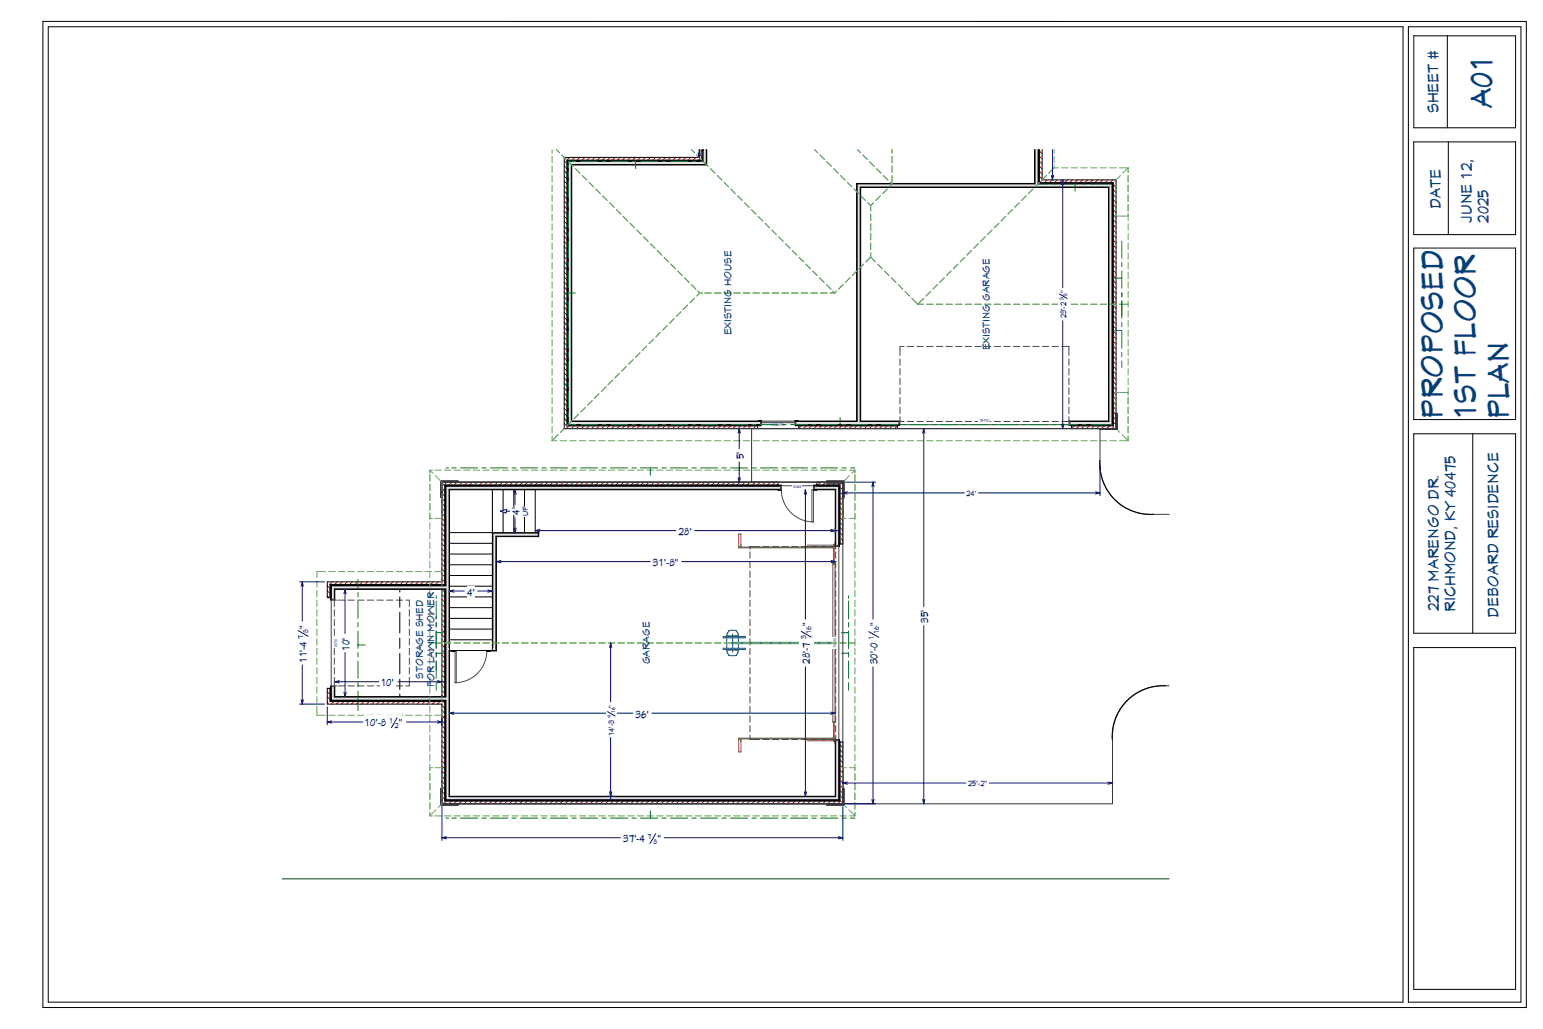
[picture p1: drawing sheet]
<svg xmlns="http://www.w3.org/2000/svg" width="914mm" height="610mm" viewBox="0 0 914 610" stroke-linecap="round" stroke-linejoin="round" font-family="sans-serif">
<defs><g id="words">
<g font-size="17.8" fill="#004080">
<text x="884" y="64" transform="rotate(-90 884 64)">A01</text>
<text x="855" y="248" transform="rotate(-90 855 248)">PROPOSED</text>
<text x="875" y="249" transform="rotate(-90 875 249)">1ST FLOOR</text>
<text x="894" y="248" transform="rotate(-90 894 248)">PLAN</text>
</g>
<g font-size="8.9" fill="#004080">
<text x="852" y="67" transform="rotate(-90 852 67)">SHEET #</text>
<text x="854" y="124" transform="rotate(-90 854 124)">DATE</text>
<text x="872" y="132" transform="rotate(-90 872 132)">JUNE 12,</text>
<text x="882" y="132" transform="rotate(-90 882 132)">2025</text>
<text x="853" y="362" transform="rotate(-90 853 362)">227 MARENGO DR.</text>
<text x="863" y="363" transform="rotate(-90 863 363)">RICHMOND, KY 40475</text>
<text x="888" y="366" transform="rotate(-90 888 366)">DEBOARD RESIDENCE</text>
</g>
<g font-size="5.9" fill="#004080">
<text x="587" y="178" transform="rotate(-90 587 178)">GARAGE</text>
<text x="434" y="199" transform="rotate(-90 434 199)">EXISTING HOUSE</text>
<text x="587" y="204" transform="rotate(-90 587 204)">XISTING</text>
<text x="587" y="208" transform="rotate(-90 587 208)">E</text>
<text x="385" y="381" transform="rotate(-90 385 381)">AGE</text>
<text x="385" y="394" transform="rotate(-90 385 394)">GAR</text>
<text x="251" y="402" transform="rotate(-90 251 402)">STORAGE SHED</text>
<text x="257" y="407" transform="rotate(-90 257 407)">F</text>
<text x="257" y="403" transform="rotate(-90 257 403)">OR LAWN MOWER</text>
</g>
<g font-size="5.9" fill="#000080">
<text x="441" y="272" transform="rotate(-90 441 272)">5'</text>
<text x="308" y="305" transform="rotate(-90 308 305)">4'</text>
<text x="402" y="317">28'</text>
<text x="387" y="335">31'-8&quot;</text>
<text x="277" y="353">4'</text>
<text x="480" y="371" transform="rotate(-90 480 371)">&quot;</text>
<text x="520" y="371" transform="rotate(-90 520 371)">&quot;</text>
<text x="550" y="369" transform="rotate(-90 550 369)">35'</text>
<text x="182" y="373" transform="rotate(-90 182 373)">&quot;</text>
<text x="207" y="385" transform="rotate(-90 207 385)">10'</text>
<text x="182" y="393" transform="rotate(-90 182 393)">11'-4</text>
<text x="480" y="393" transform="rotate(-90 480 393)">28'-7</text>
<text x="520" y="393" transform="rotate(-90 520 393)">30'-0</text>
<text x="226" y="407">10'</text>
<text x="377" y="425">36'</text>
<text x="216" y="430">10'-8</text>
<text x="236" y="430">&quot;</text>
<text x="369" y="499">37'-4</text>
<text x="390" y="499">&quot;</text>
</g>
<g font-size="4.4" fill="#000080">
<text x="632" y="173" transform="rotate(-90 632 173)">&quot;</text>
<text x="632" y="189" transform="rotate(-90 632 189)">23'-2</text>
<text x="573" y="294">24'</text>
<text x="313" y="306" transform="rotate(-90 313 306)">UP</text>
<text x="364" y="419" transform="rotate(-90 364 419)">&quot;</text>
<text x="364" y="436" transform="rotate(-90 364 436)">14'-3</text>
<text x="574" y="466">25'-2&quot;</text>
</g>
<g font-size="4.1" fill="#000080">
<text x="183" y="375" transform="rotate(-90 183 375)">8</text>
<text x="481" y="375" transform="rotate(-90 481 375)">16</text>
<text x="521" y="375" transform="rotate(-90 521 375)">16</text>
<text x="180" y="378" transform="rotate(-90 180 378)">7</text>
<text x="478" y="379" transform="rotate(-90 478 379)">3</text>
<text x="518" y="379" transform="rotate(-90 518 379)">1</text>
<text x="231" y="428">1</text>
<text x="234" y="431">2</text>
<text x="384" y="497">7</text>
<text x="387" y="500">8</text>
</g>
<g font-size="3.1" fill="#000080">
<text x="630" y="178" transform="rotate(-90 630 178)">3</text>
<text x="632" y="175" transform="rotate(-90 632 175)">8</text>
<text x="362" y="425" transform="rotate(-90 362 425)">9</text>
<text x="365" y="423" transform="rotate(-90 365 423)">16</text>
</g>
<g font-size="2.2" fill="#004080">
<text x="580" y="250">15970</text>
<text x="457" y="253">3333FX</text>
<text x="470" y="289">3068</text>
<text x="200" y="383" transform="rotate(-90 200 383)">8070</text>
<text x="496" y="380" transform="rotate(-90 496 380)">80</text>
<text x="277" y="385">3068</text>
<text x="496" y="384" transform="rotate(-90 496 384)">180</text>
</g>
</g></defs>
<path d="M25 13h880v584h-880zM29 16h802v578h-802zM835 16h66v578h-66zM838 21h60v55h-60zM858 21v55M838 84h60v55h-60zM858 84v55M838 147h60v102h-60zM838 257h60v118h-60zM873 257v118M838 384h60v202h-60z" fill="none" stroke="#000" stroke-width=".59"/>
<path d="M167 521h526" fill="none" stroke="#004000" stroke-width=".59"/>
<g fill="#fff">
<path d="M439 439v6h-1z"/>
<path d="M438 438h1z"/>
<path d="M438 438h1v1z"/>
<path d="M438 438l1 1-1 6z"/>
</g>
<path d="M438 438h1v7h-1z" fill="none" stroke="#804040" stroke-width=".59"/>
<g fill="#fff">
<path d="M494 334h1v93z"/>
<path d="M494 334l1 93h-1z"/>
<path d="M494 334h1z"/>
<path d="M479 324l7-1 1 1z"/>
<path d="M495 321v2z"/>
<path d="M494 323h1v1z"/>
<path d="M495 323v1z"/>
<path d="M494 323v2z"/>
<path d="M495 324l-1 1z"/>
<path d="M493 334h1z"/>
<path d="M494 324v1z"/>
<path d="M494 325v9z"/>
<path d="M479 324l7-1z"/>
<path d="M479 323h7l-7 1z"/>
<path d="M494 323v1z"/>
<path d="M486 323l7 1h-6z"/>
<path d="M494 323l-1 1z"/>
<path d="M486 323h8l-1 1z"/>
<path d="M494 428l1-1z"/>
<path d="M494 427h1z"/>
<path d="M479 438h8l-1 1z"/>
<path d="M494 428h1z"/>
<path d="M494 437l1 1z"/>
<path d="M495 438v1z"/>
<path d="M495 439v1z"/>
<path d="M494 437v2z"/>
<path d="M495 438v1h-1z"/>
<path d="M494 428v9z"/>
<path d="M494 437v1z"/>
<path d="M494 427v1z"/>
<path d="M479 438l7 1h-7z"/>
<path d="M479 438l7 1z"/>
<path d="M493 438l1 1z"/>
<path d="M494 438v1z"/>
<path d="M487 438h3l-4 1z"/>
<path d="M486 439l4-1 3 1z"/>
<path d="M493 438l1 1h-1z"/>
<path d="M490 438h3v1z"/>
</g>
<path d="M479 323h16v-2v4h-1v9h1v94h-1v9h1v3v-1h-16v-1h15v-1v-9h-1v-94h1v-9l-1-1h-14zM495 324h.1M493 438h.1" fill="none" stroke="#804040" stroke-width=".59"/>
<g fill="#fff">
<path d="M438 316h1v7z"/>
<path d="M438 316l1 7-1 1z"/>
<path d="M438 324l1-1v1z"/>
<path d="M438 324h1z"/>
</g>
<path d="M438 316h1v8h-1z" fill="none" stroke="#804040" stroke-width=".59"/>
<path d="M494 324h1z" fill="#fff"/>
<path d="M494 324h1M494 324h.1M495 324h.1" fill="none" stroke="#804040" stroke-width=".59"/>
<path d="M494 438h1z" fill="#fff"/>
<g fill="none" stroke="#804040" stroke-width=".59">
<path d="M438 324v1h56M439 323v1h-1M439 323h.1M439 324h54M494 334h1M494 324h1M494 323v1M494 334h.1M494 325h.1M494 323v1h-15M495 324v1M495 323v1"/>
<path d="M439 439h.1M439 438v1M494 427h1M494 437h-56v1h57v1M494 438v1M494 428h.1M494 437h.1M495 437v1"/>
</g>
<g fill="#fff">
<path d="M434 381h59h-59z"/>
<path d="M434 381h59z"/>
</g>
<path d="M434 381h59h-59z" fill="none" stroke="#008080" stroke-width=".59"/>
<g fill="#fff">
<path d="M429 384l13 1h-13z"/>
<path d="M429 384h13v1z"/>
</g>
<path d="M429 384h13v1h-13z" fill="none" stroke="#008080" stroke-width=".59"/>
<g fill="#fff">
<path d="M429 377l13 1h-13z"/>
<path d="M429 377h13v1z"/>
</g>
<g fill="none" stroke="#008080" stroke-width=".59">
<path d="M429 377h13v1h-13zM431 377h.1M431 378v6M431 375v2M431 375h.1M431 377h6M432 374h.1M432 374h4M434 376v1M434 378v3M436 377h.1M436 374h.1"/>
<path d="M436 374h1M437 374h.1M437 377h1M437 375h.1M437 375l1 2M438 377h.1M438 378v3M431 385h7M431 385h.1M431 385v2M431 387h.1M432 388a5 5 0 0 0 5 0"/>
<path d="M434 381v3M434 385v1M436 385h.1M437 387h.1M438 381v3M438 385h.1M438 385l-1 2"/>
</g>
<path d="M635 252h25l1 2h-26z" fill-rule="evenodd" fill="#fff"/>
<path d="M637 252l-2 2M640 252l-2 2M642 252l-1 2M645 252l-1 2M648 252l-1 2M651 252l-1 2M654 252l-1 2M657 252l-1 2M660 253l-1 1" fill="none" stroke="#f00" stroke-width=".59"/>
<path d="M473 252h59v2h-59z" fill-rule="evenodd" fill="#fff"/>
<g fill="none" stroke="#f00" stroke-width=".59">
<path d="M475 252l-2 2M478 252l-2 2M481 252l-2 2M484 252l-2 2M487 252l-2 2M490 252l-2 2M493 252l-2 2M496 252l-2 2M499 252l-2 2M502 252l-2 2M505 252l-2 2M508 252l-2 2"/>
<path d="M511 252l-2 2M514 252l-2 2M517 252l-2 2M520 252l-2 2M523 252l-2 2M526 252l-2 2M529 252l-2 2M532 252l-2 2"/>
</g>
<path d="M334 254l2-2h113v2z" fill-rule="evenodd" fill="#fff"/>
<g fill="none" stroke="#f00" stroke-width=".59">
<path d="M337 252l-1 2M340 252l-1 2M343 252l-1 2M346 252l-1 2M349 252l-1 2M352 252l-1 2M355 252l-1 2M358 252l-1 2M361 252l-1 2M364 252l-1 2M367 252l-2 2M370 252l-2 2"/>
<path d="M373 252l-2 2M376 252l-2 2M379 252l-2 2M382 252l-2 2M385 252l-2 2M388 252l-2 2M391 252l-2 2M394 252l-2 2M397 252l-2 2M400 252l-2 2M403 252l-2 2M406 252l-2 2"/>
<path d="M409 252l-2 2M412 252l-2 2M415 252l-2 2M418 252l-2 2M421 252l-2 2M424 252l-2 2M427 252l-2 2M430 252l-2 2M433 252l-2 2M436 252l-2 2M439 252l-2 2M442 252l-2 2"/>
<path d="M445 252l-2 2M448 252l-2 2"/>
</g>
<g fill="#e3e3e3">
<path d="M634 250h25v2h-25z" fill-rule="evenodd"/>
<path d="M471 250h62v2h-62z" fill-rule="evenodd"/>
<path d="M337 250h114v2h-114z" fill-rule="evenodd"/>
</g>
<path d="M661 107v147l-1-2v-144z" fill-rule="evenodd" fill="#fff"/>
<g fill="none" stroke="#f00" stroke-width=".59">
<path d="M660 109l1 2M660 112l1 2M660 115l1 2M660 118l1 2M661 107v1M660 121l1 2M660 124l1 2M660 127l1 2M660 130l1 2M660 133l1 2M660 136l1 2M660 139l1 2"/>
<path d="M660 142l1 2M660 145l1 2M660 148l1 2M660 151l1 2M660 154l1 2M660 157l1 2M660 160l1 2M660 163l1 2M660 166l1 2M660 169l1 2M660 172l1 2M660 175l1 2"/>
<path d="M660 178l1 2M660 181l1 2M660 184l1 2M660 187l1 2M660 190l1 2M660 193l1 2M660 196l1 2M660 199l1 2M660 202l1 2M660 205l1 2M660 208l1 2M660 211l1 2"/>
<path d="M660 214l1 2M660 217l1 2M660 220l1 2M660 223l1 2M660 226l1 2M660 229l1 2M660 232l1 2M660 235l1 2M660 238l1 2M660 241l1 2M660 244l1 2M660 247l1 2"/>
<path d="M660 250l1 2"/>
</g>
<path d="M657 111h2v139h-2z" fill-rule="evenodd" fill="#e3e3e3"/>
<path d="M334 93l2 2v157l-2 2z" fill-rule="evenodd" fill="#fff"/>
<g fill="none" stroke="#f00" stroke-width=".59">
<path d="M334 95l2 2M334 98l2 2M334 101l2 2M334 104l2 2M334 107l2 2M334 110l2 2M334 113l2 2M334 116l2 2M334 119l2 2M334 122l2 2M334 125l2 2M334 128l2 2"/>
<path d="M334 131l2 2M334 134l2 2M334 137l2 2M334 140l2 2M334 143l2 2M334 146l2 2M334 149l2 2M334 152l2 2M334 155l2 2M334 158l2 2M334 161l2 2M334 164l2 2"/>
<path d="M334 167l2 2M334 170l2 2M334 173l2 2M334 176l2 2M334 179l2 2M334 182l2 2M334 185l2 2M334 188l2 2M334 191l2 2M334 194l2 2M334 197l2 2M334 200l2 2"/>
<path d="M334 203l2 2M334 206l2 2M334 209l2 2M334 212l2 2M334 215l2 2M334 218l2 2M334 221l2 2M334 224l2 2M334 227l2 2M334 230l2 2M334 233l2 2M334 236l2 2"/>
<path d="M334 239l2 2M334 242l2 2M334 245l2 2M334 248l2 2M334 251l2 1"/>
</g>
<path d="M337 97h2v153h-2z" fill-rule="evenodd" fill="#e3e3e3"/>
<path d="M618 107h43l-1 1h-44z" fill-rule="evenodd" fill="#fff"/>
<g fill="none" stroke="#f00" stroke-width=".59">
<path d="M618 107l-2 1M621 107l-2 1M624 107l-2 1M627 107l-2 1M630 107l-2 1M633 107l-2 1M636 107l-2 1M639 107l-2 1M642 107l-2 1M645 107l-2 1M648 107l-2 1M651 107l-2 1"/>
<path d="M654 107l-2 1M656 107l-1 1M659 107l-1 1"/>
</g>
<path d="M613 109h46v2h-46z" fill-rule="evenodd" fill="#e3e3e3"/>
<path d="M616 89h2v18l-2 1z" fill-rule="evenodd" fill="#fff"/>
<path d="M616 90l2 1M616 93l2 1M616 96l2 1M616 98l2 2M616 101l2 2M616 104l2 2M616 108h.1" fill="none" stroke="#f00" stroke-width=".59"/>
<path d="M613 89h2v20h-2z" fill-rule="evenodd" fill="#e3e3e3"/>
<path d="M414 89h2v6l-2-2z" fill-rule="evenodd" fill="#fff"/>
<path d="M414 91l2 2M414 89l2 1" fill="none" stroke="#f00" stroke-width=".59"/>
<path d="M417 89h2v7h-2z" fill-rule="evenodd" fill="#e3e3e3"/>
<path d="M334 93h80l2 2h-80z" fill-rule="evenodd" fill="#fff"/>
<g fill="none" stroke="#f00" stroke-width=".59">
<path d="M335 93h-1M338 93l-2 2M341 93l-2 2M344 93l-2 2M347 93l-2 2M350 93l-2 2M353 93l-2 2M356 93l-2 2M359 93l-2 2M362 93l-2 2M365 93l-2 2M368 93l-2 2"/>
<path d="M370 93l-1 2M373 93l-1 2M376 93l-1 2M379 93l-1 2M382 93l-1 2M385 93l-1 2M388 93l-1 2M391 93l-1 2M394 93l-1 2M397 93l-1 2M400 93l-1 2M403 93l-1 2"/>
<path d="M406 93l-1 2M409 93l-1 2M412 93l-1 2M415 94l-1 1"/>
</g>
<path d="M337 96h82v1h-82z" fill-rule="evenodd" fill="#e3e3e3"/>
<path d="M262 286h199v1h-197z" fill-rule="evenodd" fill="#fff"/>
<g fill="none" stroke="#f00" stroke-width=".59">
<path d="M265 286l-2 1M268 286l-2 1M271 286l-2 1M274 286l-2 1M277 286l-2 1M280 286l-2 1M283 286l-2 1M286 286l-2 1M289 286l-2 1M292 286l-2 1M295 286l-2 1M298 286l-2 1"/>
<path d="M301 286l-2 1M304 286l-2 1M307 286l-2 1M310 286l-2 1M313 286l-2 1M316 286l-2 1M319 286l-2 1M322 286l-2 1M325 286l-2 1M328 286l-2 1M331 286l-2 1M334 286l-2 1"/>
<path d="M337 286l-2 1M340 286l-2 1M343 286l-2 1M346 286l-2 1M349 286l-2 1M352 286l-2 1M355 286l-2 1M358 286l-2 1M361 286l-2 1M364 286l-2 1M367 286l-2 1M370 286l-2 1"/>
<path d="M373 286l-2 1M376 286l-2 1M379 286l-2 1M382 286l-2 1M385 286l-2 1M388 286l-2 1M391 286l-2 1M394 286l-2 1M397 286l-2 1M400 286l-2 1M403 286l-2 1M406 286l-2 1"/>
<path d="M409 286l-2 1M412 286l-2 1M415 286l-2 1M418 286l-2 1M421 286l-2 1M424 286l-2 1M427 286l-2 1M430 286l-2 1M433 286l-2 1M436 286l-2 1M439 286l-2 1M442 286l-2 1"/>
<path d="M445 286l-2 1M447 286l-1 1M450 286l-1 1M453 286l-1 1M456 286l-1 1M459 286l-1 1M461 287h.1"/>
</g>
<path d="M484 286h15l-1 1h-14z" fill-rule="evenodd" fill="#fff"/>
<path d="M486 286l-1 1M489 286l-1 1M492 286l-1 1M495 286l-1 1M498 286l-1 1" fill="none" stroke="#f00" stroke-width=".59"/>
<g fill="#e3e3e3">
<path d="M264 288h199v2h-199z" fill-rule="evenodd"/>
<path d="M482 288h15v2h-15z" fill-rule="evenodd"/>
</g>
<path d="M499 286v36h-1v-35z" fill-rule="evenodd" fill="#fff"/>
<g fill="none" stroke="#f00" stroke-width=".59">
<path d="M498 289l1 1M498 292l1 1M498 295l1 1M498 298l1 1M499 286v1M498 301l1 1M498 304l1 1M498 307l1 1M498 310l1 1M498 313l1 1M498 316l1 1M498 319l1 1"/>
<path d="M498 322h1"/>
</g>
<path d="M498 440h1v36l-1-1z" fill-rule="evenodd" fill="#fff"/>
<g fill="none" stroke="#f00" stroke-width=".59">
<path d="M499 440h.1M498 441l1 2M498 444l1 2M498 447l1 2M498 450l1 2M498 453l1 2M498 456l1 2M498 459l1 2M498 462l1 2M498 465l1 2M498 468l1 2M498 471l1 2"/>
<path d="M498 474l1 2"/>
</g>
<g fill="#e3e3e3">
<path d="M495 290h2v33h-2z" fill-rule="evenodd"/>
<path d="M495 438h2v34h-2z" fill-rule="evenodd"/>
</g>
<path d="M262 476l2-1h234l1 1z" fill-rule="evenodd" fill="#fff"/>
<g fill="none" stroke="#f00" stroke-width=".59">
<path d="M265 475l-2 1M268 475l-2 1M271 475l-2 1M274 475l-2 1M277 475l-2 1M280 475l-2 1M283 475l-2 1M285 475l-1 1M288 475l-1 1M291 475l-1 1M294 475l-1 1M297 475l-1 1"/>
<path d="M300 475l-1 1M303 475l-1 1M306 475l-1 1M309 475l-1 1M312 475l-1 1M315 475l-1 1M318 475l-1 1M321 475l-1 1M324 475l-1 1M327 475l-1 1M330 475l-1 1M333 475l-1 1"/>
<path d="M336 475l-1 1M339 475l-1 1M342 475l-1 1M345 475l-1 1M348 475l-1 1M351 475l-1 1M354 475l-1 1M357 475l-1 1M360 475l-1 1M363 475l-1 1M366 475l-1 1M369 475l-1 1"/>
<path d="M372 475l-1 1M375 475l-1 1M378 475l-1 1M381 475l-1 1M384 475l-1 1M387 475l-1 1M390 475l-1 1M393 475l-1 1M396 475l-1 1M399 475l-1 1M402 475l-1 1M405 475l-1 1"/>
<path d="M408 475l-1 1M411 475l-1 1M414 475l-1 1M417 475l-1 1M420 475l-1 1M423 475l-1 1M426 475l-1 1M429 475l-1 1M432 475l-1 1M435 475l-1 1M438 475l-1 1M441 475l-1 1"/>
<path d="M444 475l-1 1M447 475l-1 1M450 475l-1 1M453 475l-1 1M456 475l-1 1M459 475l-1 1M462 475l-1 1M465 475l-1 1M468 475l-2 1M471 475l-2 1M474 475l-1 1M477 475l-2 1"/>
<path d="M480 475l-2 1M483 475l-2 1M486 475l-2 1M489 475l-2 1M492 475l-2 1M495 475l-2 1M498 475l-2 1M499 476h.1"/>
</g>
<path d="M264 472h233v2h-233z" fill-rule="evenodd" fill="#e3e3e3"/>
<path d="M262 417l2-1v59l-2 1z" fill-rule="evenodd" fill="#fff"/>
<g fill="none" stroke="#f00" stroke-width=".59">
<path d="M262 418l2 2M263 416l1 1M262 421l2 2M262 424l2 2M262 427l2 2M262 430l2 2M262 433l2 2M262 436l2 1M262 439l2 1M262 442l2 2M262 445l2 2M262 448l2 1"/>
<path d="M262 451l2 1M262 454l2 1M262 457l2 1M262 460l2 1M262 463l2 1M262 466l2 1M262 469l2 1M262 472l2 1M262 475l1 1"/>
</g>
<path d="M262 349h2v64h-2z" fill-rule="evenodd" fill="#fff"/>
<g fill="none" stroke="#f00" stroke-width=".59">
<path d="M262 352l2 2M262 355l2 2M262 358l2 2M262 349l2 2M262 361l2 2M262 364l2 2M262 367l2 2M262 370l2 2M262 373l2 2M262 376l2 2M262 379l2 2M262 382l2 2"/>
<path d="M262 385l2 2M262 388l2 2M262 391l2 2M262 394l2 2M262 397l2 2M262 400l2 2M262 403l2 2M262 406l2 2M262 409l2 2M262 412l1 1"/>
</g>
<path d="M262 286l2 1v59l-2-1z" fill-rule="evenodd" fill="#fff"/>
<g fill="none" stroke="#f00" stroke-width=".59">
<path d="M262 286l2 2M262 289l2 2M262 292l2 2M262 295l2 2M262 298l2 2M262 301l2 2M262 304l2 2M262 307l2 2M262 310l2 2M262 313l2 2M262 316l2 2M262 319l2 2"/>
<path d="M262 322l2 2M262 325l2 2M262 328l2 2M262 331l2 2M262 334l2 2M262 337l2 2M262 340l2 2M262 343l2 2"/>
</g>
<path d="M264 290h2v182h-2z" fill-rule="evenodd" fill="#e3e3e3"/>
<path d="M194 417l2-1h68l-2 1z" fill-rule="evenodd" fill="#fff"/>
<g fill="none" stroke="#f00" stroke-width=".59">
<path d="M198 416l-2 1M201 416l-2 1M204 416l-2 1M207 416l-2 1M210 416l-2 1M213 416l-2 1M216 416l-2 1M219 416l-2 1M222 416l-2 1M225 416l-2 1M228 416l-2 1M231 416l-2 1"/>
<path d="M234 416l-2 1M237 416l-2 1M240 416l-2 1M243 416l-2 1M246 416l-2 1M249 416l-2 1M252 416l-2 1M255 416l-2 1M258 416l-2 1M261 416l-2 1"/>
</g>
<path d="M196 413h68v2h-68z" fill-rule="evenodd" fill="#e3e3e3"/>
<path d="M194 408h2v8l-2 1z" fill-rule="evenodd" fill="#fff"/>
<path d="M194 410l2 1M194 413l2 1M194 416h1M195 408h1" fill="none" stroke="#f00" stroke-width=".59"/>
<path d="M194 345l2 1v8h-2z" fill-rule="evenodd" fill="#fff"/>
<path d="M194 347l2 2M194 350l2 2M194 353l1 1" fill="none" stroke="#f00" stroke-width=".59"/>
<g fill="#e3e3e3">
<path d="M196 407h2v6h-2z" fill-rule="evenodd"/>
<path d="M196 349h2v6h-2z" fill-rule="evenodd"/>
</g>
<path d="M194 345h68l2 1h-68z" fill-rule="evenodd" fill="#fff"/>
<g fill="none" stroke="#f00" stroke-width=".59">
<path d="M197 345l-2 1M200 345l-2 1M203 345l-2 1M206 345l-2 1M209 345l-2 1M212 345l-2 1M215 345l-2 1M218 345l-2 1M221 345l-2 1M224 345l-2 1M227 345l-2 1M230 345l-2 1"/>
<path d="M233 345l-2 1M236 345l-2 1M239 345l-2 1M242 345l-2 1M245 345l-2 1M248 345l-2 1M251 345l-2 1M254 345l-2 1M257 345l-2 1M260 345l-2 1M262 345l-1 1"/>
</g>
<g fill="#e3e3e3">
<path d="M196 347h68v2h-68z" fill-rule="evenodd"/>
<path d="M292 316h27v2h-27z" fill-rule="evenodd"/>
<path d="M292 318h2v66h-2z" fill-rule="evenodd"/>
<path d="M289 384h5v1h-5z" fill-rule="evenodd"/>
<path d="M266 384h3v1h-3z" fill-rule="evenodd"/>
<path d="M508 109h105v2h-105z" fill-rule="evenodd"/>
<path d="M508 111h2v139h-2z" fill-rule="evenodd"/>
</g>
<g fill="none" stroke="#000" stroke-width=".59">
<path d="M414 89v4h-80v161h115v-2M416 89v6h-80v157h113M416 89v6h-80v157h115v-3h-112v-151h80v-9M417 89v7h-80v156h114M419 89v8h-80v153h112M613 89v20h-105v140h-37v3h61M613 89v20h-105v141h-37M615 89v20h44v143h-25v-3h23v-138h-147v138h23v3h-62M615 89v20h44v143h-24M616 89v19h44v144h-25M618 89v18h43v147h-26v-2M473 252h59"/>
<path d="M532 252v2h-59v-2M533 250h-23v-139h147v139h-23M533 252h-1M634 252h1M461 288v-2h-199v59h-68v9h2M461 287h-197v59h-68v8M463 288h-199v59h-68v8h2v-6h66v64h-66v-6h-2v8h68v59h233v-36h-2v34h-229v-86h3v-3h-3v-93h197v-2h-199v59h-68v7M463 290h-197v94h3M482 288h15v35h-2v-33h-13v-2h15v34M482 290h13v33M484 288v-2h15v36h-2M484 287h14v35"/>
<path d="M292 316h27v2h-25v68h-5v-3h3zM198 355v-6h66v64h-66v-6M262 349v64M264 349v64M269 385h-3v87h229v-34M289 384h3v-68h27v2h-25v67h-5M196 408v8h68v59h234v-35M196 408v7h68v59h233v-34M196 408h-2v9h68v59h237v-36h-2"/>
</g>
<g fill="none" stroke="#4b4b4b" stroke-width=".59">
<path d="M533 213v3M533 218v4M536 205h-3v6M538 205h4M543 205h4M549 205h4M555 205h4M561 205h3M566 205h4M572 205h4M578 205h4M583 205h4"/>
<path d="M589 205h4M595 205h4M601 205h3M606 205h4M612 205h4M618 205h4M623 205h4M629 205h4v6M633 213v3M633 218v4M533 224v4M533 230v4"/>
<path d="M533 235v4M633 224v4M633 230v4M633 235v4M533 249v3h101v-3h-1M533 241v4M533 247v5M533 250h3M538 250h4M543 250h4M549 250h4M555 250h4"/>
<path d="M561 250h3M566 250h4M572 250h4M578 250h4M583 250h4M589 250h4M595 250h4M601 250h3M606 250h4M612 250h4M618 250h4M623 250h4"/>
<path d="M629 250h4M633 241v4M633 247v5"/>
</g>
<path d="M580 248h7v3h-7z" fill-rule="evenodd" fill="#fff"/>
<path d="M449 254h24M451 249v3v-3h20v3v-3M451 250h20" fill="none" stroke="#4b4b4b" stroke-width=".59"/>
<path d="M449 252h2M449 249h2zM471 249h2zM471 252h2" fill="none" stroke="#000" stroke-width=".59"/>
<path d="M457 250h9v3h-9z" fill-rule="evenodd" fill="#fff"/>
<path d="M463 290a19 19 0 0 0 19 19M463 290v-2h19v2h-1v19h1M463 288v2M482 288v21" fill="none" stroke="#4b4b4b" stroke-width=".59"/>
<path d="M461 288h2M461 290h2M482 288h2M482 290h2" fill="none" stroke="#000" stroke-width=".59"/>
<path d="M470 287h5v2h-5z" fill-rule="evenodd" fill="#fff"/>
<g fill="none" stroke="#4b4b4b" stroke-width=".59">
<path d="M444 327v4M444 333v3M444 338v4M446 324h-2v1M446 324h4M452 324h4M458 324h3M463 324h4M469 324h4M475 324h4M481 324h3M486 324h4"/>
<path d="M492 324h5M495 324v-1h2v115h-2M495 324v1M495 327v4M495 333v3M495 338v4M444 344v4M444 350v4M444 355v4M495 344v4M495 350v4M495 355v4"/>
<path d="M444 361v4M444 367v4M444 373v3M444 378v4M495 361v4M495 367v4M495 373v3M495 378v4M444 384v4M444 390v4M444 395v4M495 384v4"/>
<path d="M495 390v4M495 395v4M444 401v4M444 407v4M444 413v3M444 418v4M495 401v4M495 407v4M495 413v3M495 418v4M444 436v2h2M444 424v4"/>
<path d="M444 430v4M446 438h4M452 438h4M458 438h3M463 438h4M469 438h4M475 438h4M481 438h3M486 438h4M492 438h5M495 424v4M495 430v4"/>
<path d="M495 436v2"/>
</g>
<path d="M497 322v2M497 438v2" fill="none" stroke="#000" stroke-width=".59"/>
<path d="M493 377h3v7h-3z" fill-rule="evenodd" fill="#fff"/>
<g fill="none" stroke="#4b4b4b" stroke-width=".59">
<path d="M196 356h4M198 356v3M198 356v-1h-2v52l2-1M201 356h3M206 356h4M212 356h4M218 356h3M223 356h4M229 356h4M235 356h4M241 356h2v3M198 361v4"/>
<path d="M198 367v4M198 373v3M198 378v4M243 361v4M243 367v4M243 373v3M243 378v4M198 384v4M198 390v4M198 395v4M243 384v4M243 390v4"/>
<path d="M243 395v4M196 406h4M198 401v5M201 406h3M206 406h4M212 406h4M218 406h3M223 406h4M229 406h4M235 406h4M243 401v5h-2"/>
</g>
<path d="M196 354v1M196 406v2" fill="none" stroke="#000" stroke-width=".59"/>
<path d="M198 378h2v6h-2z" fill-rule="evenodd" fill="#fff"/>
<path d="M269 383v3h1v18zM288 386a19 19 0 0 1-18 18M288 383l1 3z" fill="none" stroke="#4b4b4b" stroke-width=".59"/>
<path d="M268 383h2M268 386h2M289 386h1M289 383h1" fill="none" stroke="#000" stroke-width=".59"/>
<g fill="#fff">
<path d="M276 383h6v3h-6z" fill-rule="evenodd"/>
<path d="M311 290h6v26h-6z" fill-rule="evenodd"/>
<path d="M304 290h7v26h-7z" fill-rule="evenodd"/>
<path d="M298 290h6v26h-6z" fill-rule="evenodd"/>
<path d="M292 290h6v26h-6z" fill-rule="evenodd"/>
</g>
<path d="M292 290h25v26h-25zM298 290v26M304 290v26M311 290v26" fill="none" stroke="#000" stroke-width=".59"/>
<path d="M309 300h5v6h-5z" fill-rule="evenodd" fill="#fff"/>
<path d="M297 303h9" fill="none" stroke="#000080" stroke-width=".59"/>
<path d="M297 303l3-1v2z" fill="#fff"/>
<path d="M297 303l3-1v2z" fill="none" stroke="#000080" stroke-width=".59"/>
<g fill="#fff">
<path d="M266 290h26l-26 26z"/>
<path d="M266 316l26-26v26z"/>
</g>
<path d="M266 290h26v26h-26z" fill="none" stroke="#000" stroke-width=".59"/>
<g fill="#fff">
<path d="M266 316h26v6h-26z" fill-rule="evenodd"/>
<path d="M266 322h26v6h-26z" fill-rule="evenodd"/>
<path d="M266 328h26v7h-26z" fill-rule="evenodd"/>
<path d="M266 335h26v6h-26z" fill-rule="evenodd"/>
<path d="M266 341h26v6h-26z" fill-rule="evenodd"/>
<path d="M266 347h26v7h-26z" fill-rule="evenodd"/>
<path d="M266 354h26v6h-26z" fill-rule="evenodd"/>
<path d="M266 360h26v6h-26z" fill-rule="evenodd"/>
<path d="M266 366h26v7h-26z" fill-rule="evenodd"/>
<path d="M266 373h26v6h-26z" fill-rule="evenodd"/>
<path d="M266 379h26v6h-26z" fill-rule="evenodd"/>
</g>
<g fill="none" stroke="#000" stroke-width=".59">
<path d="M652 273a30 30 0 0 0 32 32M266 316h26v69h-26zM266 322h26M266 328h26M266 335h26M237 349v2M237 354v6M266 341h26M266 347h26M266 354h26M266 360h26M237 363v12"/>
<path d="M237 378v6M266 366h26M266 373h26M266 379h26M237 387v12M237 402v6M237 411v2M691 406a30 30 0 0 0-32 32"/>
</g>
<g fill="none" stroke="#6fa455" stroke-width=".59">
<path d="M327 89v2M327 93v3M327 98v4M330 89l2 1M333 92l3 3M337 96l3 3M341 100l3 3M410 89l2 1M413 92l3 3M417 96l3 3M421 100l3 3M483 89l2 1"/>
<path d="M486 92l3 3M490 96l3 3M494 100l3 3M508 89l2 1M511 92l3 3M515 96l3 3M519 100l3 3M529 89v2M529 93v3M529 98v4M625 99l-3 4M625 99h2"/>
<path d="M625 89v2M625 93v3M625 98v1M629 99h4M635 99h4M641 99h3M646 99h4M652 99h4M658 99h4M663 99h6M669 99v3M669 99l-4 4"/>
<path d="M327 104v4M327 110v4M327 115v4M345 104l3 3M349 108l3 3M353 112l3 3M357 116l3 3M425 104l3 3M429 108l3 3M433 112l3 3M437 116l3 3M498 104l3 3"/>
<path d="M502 108l3 3M506 112l3 3M510 116l3 3M522 116l-3 3M523 104l3 3M526 112l-3 3M528 108l1 1M529 109l-2 2M529 104v5M608 116l-3 3M612 112l-3 3M616 108l-3 3"/>
<path d="M620 104l-3 3M661 110v4M661 115v4M664 104l-3 3v1M669 104v4M669 110v4M669 115v4M327 121v4M327 127v4M327 133v3M327 138v4M361 120l3 3"/>
<path d="M365 124l3 3M369 128l3 3M373 132l3 3M377 136l3 3M441 120l3 3M445 124l3 3M449 128l3 3M453 132l3 3M457 136l3 3M514 120l2 2M516 122v3M516 127v4"/>
<path d="M516 133v3M516 138v4M518 120l-2 2M588 136l-3 3M592 132l-3 3M596 128l-3 3M600 124l-3 3M604 120l-3 3M661 121v4M661 126v2h2M663 128h6M669 121v4"/>
<path d="M669 126v5M669 133v3M669 138v4M327 144v4M327 150v4M327 155v4M381 140l3 3M385 144l3 3M389 148l3 3M394 152l2 3M398 156l2 3M461 140l3 3"/>
<path d="M465 144l3 3M469 148l3 3M474 152l2 3M478 156l2 3M512 156l-3 3M516 152l-3 3M516 152l3 3M516 144v4M516 150v2M520 156l3 3M568 156l-3 3M572 152l-3 3"/>
<path d="M576 148l-3 3M580 144l-3 3M584 140l-3 3M669 144v4M669 150v4M669 155v4M327 161v4M327 167v4M327 173v3M327 178v4M402 161l2 2M406 165l2 2"/>
<path d="M410 169l2 2M412 177l-3 2M414 172l1 2M415 174l-2 1M415 174h1M418 174h3M423 174h4M429 174h4M435 174h4M441 174h3M446 174h4M452 174h4"/>
<path d="M458 174h3M463 174h4M469 174h4M475 174h4M481 174h3M482 161l2 2M486 165l2 2M486 174h4M490 169l2 2M492 174h3M494 172l1 2M496 172l-1 2"/>
<path d="M500 169l-3 2M504 165l-3 2M508 161l-3 2M524 161l3 2M528 165l3 2M532 169l3 2M536 173l3 2M540 177l4 3M547 177l-3 3M551 173l-2 2M556 169l-3 2M560 165l-3 2"/>
<path d="M564 161l-3 2M669 161v4M669 167v4M669 173v3M669 178v4M327 184v4M327 190v4M327 195v4M391 197l-2 3M395 193l-2 3M399 189l-2 2M404 185l-3 2"/>
<path d="M408 181l-3 2M544 180h3M549 180h4M555 180h4M561 180h3M566 180h4M572 180h4M578 180h4M583 180h4M589 180h4M595 180h4M601 180h3"/>
<path d="M606 180h4M612 180h4M618 180h4M623 180h4M629 180h4M635 180h4M641 180h3M646 180h4M652 180h4M657 180h5M659 180h.1M663 180h6"/>
<path d="M669 184v4M669 190v4M669 195v4M327 201v4M327 207v4M327 213v3M327 218v4M371 217l-3 3M375 213l-2 3M379 209l-2 3M383 205l-2 3M387 201l-2 3"/>
<path d="M669 201v4M669 207v4M669 213v3M669 218v4M327 224v4M327 230v4M327 235v4M351 237l-3 3M355 233l-3 3M359 229l-3 3M363 225l-3 3M367 221l-3 3"/>
<path d="M661 235v4M663 233h-2v1M663 233h6M669 224v4M669 230v4M669 235v4M327 241v4M327 247v4M327 253v3M327 258v3M331 258l-4 3M335 253l-3 3"/>
<path d="M339 249l-3 3M343 245l-3 3M347 241l-3 3M661 241v4M661 247v4M661 252v2l3 2M665 258l4 3M669 241v4M669 247v4M669 253v3M669 258v3M255 279v1"/>
<path d="M255 279h1M255 279l2 1M258 279h3M263 279h4M269 279h4M275 279h4M281 279h3M286 279h4M292 279h4M298 279h3M303 279h4M309 279h4"/>
<path d="M315 279h4M321 279h3M326 279h4M327 261h3M332 261h4M332 279h4M338 261h3M338 279h3M343 261h4M343 279h4M349 261h4M349 279h4"/>
<path d="M355 261h4M355 279h4M361 261h3M361 279h3M366 261h4M366 279h4M372 261h4M372 279h4M378 261h3M378 279h3M383 261h4M383 279h4"/>
<path d="M389 261h4M389 279h4M395 261h4M395 279h4M401 261h3M401 279h3M406 261h4M406 279h4M412 261h4M412 279h4M418 261h3M418 279h3"/>
<path d="M423 261h4M423 279h4M429 261h4M429 279h4M435 261h4M435 279h4M441 261h3M441 279h3M446 261h4M446 279h4M452 261h4M452 279h4"/>
<path d="M458 261h3M458 279h3M463 261h4M463 279h4M469 261h4M469 279h4M475 261h4M475 279h4M481 261h3M481 279h3M486 261h4M486 279h4"/>
<path d="M492 261h4M492 279h4M498 261h4M498 279h4M503 261h4M503 279h4M507 279v1M507 279l-2 1M509 261h4M515 261h4M521 261h3M526 261h4"/>
<path d="M532 261h4M538 261h4M543 261h4M549 261h4M555 261h4M561 261h3M566 261h4M572 261h4M578 261h4M583 261h4M589 261h4M595 261h4"/>
<path d="M601 261h3M606 261h4M612 261h4M618 261h4M623 261h4M629 261h4M635 261h4M641 261h3M646 261h4M652 261h4M658 261h4M663 261h6"/>
<path d="M255 281v4M255 287v4M255 293v3M255 298v4M258 282l3 2M261 285l1 1v5M262 293v3M262 298v4M499 293v3M499 298v4M501 285l-2 1v5M503 282l-2 2"/>
<path d="M507 281v4M507 287v4M507 293v3M507 298v4M255 304v4M255 310v4M255 315v4M255 307h1M262 304v3h-4M499 304v3h3M503 307h4M507 304v4"/>
<path d="M507 310v4M507 315v4M193 339h-5v3M195 339h4M201 339h3M206 339h4M212 339h4M218 339h3M223 339h4M229 339h4M235 339h4M241 339h3"/>
<path d="M246 339h4M252 339h4M255 321v4M255 327v4M255 333v3M255 338v4M258 339h4v3M507 321v4M507 327v4M507 333v3M507 338v4M188 344v4"/>
<path d="M188 350v4M188 355v4M255 344v4M255 350v4M255 355v4M262 344v4M262 350v4M262 355v4M507 344v4M507 350v4M507 355v4M188 361v4"/>
<path d="M188 367v4M188 373v3M188 378v4M255 361v4M255 367v4M255 373v3M255 378v5M262 361v4M262 367v4M262 373v3M262 378v4M507 361v4"/>
<path d="M507 367v4M507 373v3M507 378v5M188 384v4M188 390v4M188 395v4M255 381h1M255 384v4M255 390v4M255 395v4M258 381h3M262 384v4"/>
<path d="M262 390v4M262 395v4M263 381h4M269 381h4M275 381h4M281 381h3M286 381h4M292 381h4M298 381h3M303 381h4M309 381h4M315 381h4"/>
<path d="M321 381h3M326 381h4M332 381h4M338 381h3M343 381h4M349 381h4M355 381h4M361 381h3M366 381h4M372 381h4M378 381h3M383 381h4"/>
<path d="M389 381h4M395 381h4M401 381h3M406 381h4M412 381h4M418 381h3M423 381h4M429 381h4M435 381h4M441 381h3M446 381h4M452 381h4"/>
<path d="M458 381h3M463 381h4M469 381h4M475 381h4M481 381h3M486 381h4M492 381h4M498 381h4M503 381h4M507 384v4M507 390v4M507 395v4"/>
<path d="M188 418v6h5M188 401v4M188 407v4M188 413v3M255 401v4M255 407v4M255 413v3M255 418v4M262 401v4M262 407v4M262 413v3M262 418v6h-4"/>
<path d="M507 401v4M507 407v4M507 413v3M507 418v4M195 424h4M201 424h3M206 424h4M212 424h4M218 424h3M223 424h4M229 424h4M235 424h4"/>
<path d="M241 424h3M246 424h4M252 424h4M255 424v4M255 430v4M255 436v3M507 424v4M507 430v4M507 436v3M255 441v4M255 447v4M255 453v3"/>
<path d="M255 458v4M255 455h1M258 455h4v1M262 458v4M499 458v4M502 455h-3v1M503 455h4M507 441v4M507 447v4M507 453v3M507 458v4M255 464v4"/>
<path d="M255 470v4M255 476v3M258 480l-3 3M262 464v4M262 470v4M262 475v1l-2 2M499 464v4M499 470v4M499 475v1l3 2M503 480l4 3M507 464v4M507 470v4"/>
<path d="M507 476v3M255 481v2M255 483h1M258 483h3M263 483h4M269 483h4M275 483h4M281 483h3M286 483h4M292 483h4M298 483h3M303 483h4"/>
<path d="M309 483h4M315 483h4M321 483h3M326 483h4M332 483h4M338 483h3M343 483h4M349 483h4M355 483h4M361 483h3M366 483h4M372 483h4"/>
<path d="M378 483h3M383 483h4M389 483h4M395 483h4M401 483h3M406 483h4M412 483h4M418 483h3M423 483h4M429 483h4M435 483h4M441 483h3"/>
<path d="M446 483h4M452 483h4M458 483h3M463 483h4M469 483h4M475 483h4M481 483h3M486 483h4M492 483h4M498 483h4M503 483h4M507 481v2"/>
</g>
<g fill="none" stroke="#008000" stroke-width=".59">
<path d="M338 96h-1v4M339 96h2M344 96h10M357 96h2M362 96h10M375 96h2M377 96v4M380 96h10M392 96h3M397 96h11M410 96h3M417 89v7h-2"/>
<path d="M337 102v3M337 107v10M337 120v2M615 109h6M623 109h3M629 109h10M637 109v4M641 109h3M646 109h10M657 109h2M337 125v10M337 138v2"/>
<path d="M337 143v10M337 155v3M665 143v10M665 155v3M337 161v10M337 173v3M337 178v10M337 174h4M661 165h4M665 161v10M665 173v3M665 178v10"/>
<path d="M337 191v3M337 196v10M661 196h4M665 191v3M665 196v10M337 209v2M337 214v10M665 209v2M665 214v4M337 227v2M337 232v10M337 249v3h1"/>
<path d="M337 244v3M339 252h2M344 252h10M357 252h2M362 252h10M375 252h2M380 252h10M392 252h3M397 252h11M410 252h3M415 252h10M428 252h2"/>
<path d="M433 252h10M446 252h2M451 252h10M463 252h3M468 252h11M481 252h3M486 252h10M498 247v5M499 252h3M504 252h10M517 252h2M522 252h10"/>
<path d="M535 252h2M540 252h10M552 252h3M557 252h11M570 252h3M575 252h10M588 252h2M593 252h10M606 252h2M611 252h10M623 252h3M629 252h10"/>
<path d="M641 252h3M646 252h10M657 252h2M264 277h2M268 277h2M273 277h10M286 277h2M291 277h10M303 277h3M308 277h11M321 277h3M326 277h10"/>
<path d="M339 277h2M344 277h10M357 277h2M362 277h10M375 277h2M380 277h10M385 277v4M392 277h3M397 277h11M410 277h3M415 277h10M428 277h2"/>
<path d="M433 277h10M446 277h2M451 277h10M463 277h3M468 277h11M481 277h3M486 277h10M499 277h3M504 277h3M212 343v6M212 351v3M212 356v10"/>
<path d="M259 353v2M259 356v11M503 353v2M503 356v11M212 369v2M212 374v10M259 375h4M259 369v2M259 374v10M499 375h4M503 369v2M503 374v10"/>
<path d="M212 387v2M212 392v10M212 382h4M259 387h4M259 387v2M259 392v10M499 387h4M503 387v2M503 392v10M212 404v3M212 409v12M259 404v3"/>
<path d="M259 407v2M503 404v3M503 407v2M264 485h2M268 485h2M273 485h10M286 485h2M291 485h10M303 485h3M308 485h11M321 485h3M326 485h10"/>
<path d="M339 485h2M344 485h10M357 485h2M362 485h10M375 485h2M380 485h10M385 480v5M392 485h3M397 485h11M410 485h3M415 485h10M428 485h2"/>
<path d="M433 485h10M446 485h2M451 485h10M463 485h3M468 485h11M481 485h3M486 485h10M499 485h3M504 485h3"/>
</g>
<g fill="none" stroke="#373737" stroke-width=".59">
<path d="M445 254v32M652 254v19M661 254h-327h327v-9h1v9h-10M652 273h.1M652 273a30 30 0 0 0 32 32h9M271 286v-1h-10v10h1M490 285h10M499 286v190M499 286h-9v-1h10v10h-1M499 295h1M500 286l-1 21M500 286h-238v21"/>
<path d="M693 406a30 30 0 0 0-34 32v38h-397v-21M499 455l1 21M262 467h-1v10h10v-1M499 467h1v10h-10v-1"/>
</g>
<path d="M629 109l1-2v2M629 251l1 3v-3" fill="none" stroke="#000080" stroke-width=".59"/>
<path d="M627 172h6v17h-6z" fill-rule="evenodd" fill="#fff"/>
<path d="M414 91v2M414 89v4M415 91l-1 2M624 89v18M623 104l1 3M624 104v3M630 107v64M628 174l4 3M630 190v64M547 257v-3l1 3M547 474v2l1-2" fill="none" stroke="#000080" stroke-width=".59"/>
<path d="M545 361h6v8h-6z" fill-rule="evenodd" fill="#fff"/>
<path d="M547 254v105M652 275v19M502 291l-3 1 3 1M649 291l3 1-3 1M547 371v105" fill="none" stroke="#000080" stroke-width=".59"/>
<path d="M573 290h6v5h-6z" fill-rule="evenodd" fill="#fff"/>
<path d="M437 257l1-3 1 3M437 283l1 3 1-3M499 292h72M580 292h72" fill="none" stroke="#000080" stroke-width=".59"/>
<path d="M435 268h7v4h-7z" fill-rule="evenodd" fill="#fff"/>
<path d="M438 254v12M438 274v12M501 286h18M517 288v-2l1 2M501 476h18M517 474v2l1-2" fill="none" stroke="#000080" stroke-width=".59"/>
<path d="M514 369h8v24h-8z" fill-rule="evenodd" fill="#fff"/>
<path d="M517 286v81M515 374l6 4M517 395v81M269 422l-3 1h3M492 422l3 1h-3" fill="none" stroke="#000080" stroke-width=".59"/>
<path d="M377 420h7v6h-7z" fill-rule="evenodd" fill="#fff"/>
<path d="M477 293v-3l1 3M266 423h109M386 423h109M477 469v3l1-3" fill="none" stroke="#000080" stroke-width=".59"/>
<path d="M474 369h8v24h-8z" fill-rule="evenodd" fill="#fff"/>
<path d="M477 290v77M320 314h-3l3 1M492 314h3l-3 1M475 374l6 3M477 395v77" fill="none" stroke="#000080" stroke-width=".59"/>
<path d="M402 312h8v6h-8z" fill-rule="evenodd" fill="#fff"/>
<path d="M317 314h83M412 314h83M269 349l-3 1 3 1M289 349l3 1-3 1" fill="none" stroke="#000080" stroke-width=".59"/>
<path d="M277 347h4v7h-4z" fill-rule="evenodd" fill="#fff"/>
<path d="M305 293v-3l1 3M305 313v3l1-3M266 350h9M283 350h9" fill="none" stroke="#000080" stroke-width=".59"/>
<path d="M302 301h7v4h-7z" fill-rule="evenodd" fill="#fff"/>
<path d="M305 290v9M305 307v9M297 332l-3 1h3M493 332l2 1h-2" fill="none" stroke="#000080" stroke-width=".59"/>
<path d="M387 330h15v7h-15z" fill-rule="evenodd" fill="#fff"/>
<path d="M294 333h91M404 333h91M204 352v-3l1 3M204 410v3l1-3" fill="none" stroke="#000080" stroke-width=".59"/>
<path d="M202 378h6v8h-6z" fill-rule="evenodd" fill="#fff"/>
<path d="M204 349v26M204 387v26M201 403l-3 1 3 1M259 403l3 1-3 1" fill="none" stroke="#000080" stroke-width=".59"/>
<path d="M226 401h7v7h-7z" fill-rule="evenodd" fill="#fff"/>
<path d="M198 404h27M236 404h26M262 478v20M499 478v20M265 496h-3l3 1M497 496h2l-2 1" fill="none" stroke="#000080" stroke-width=".59"/>
<path d="M369 493h23v8h-23z" fill-rule="evenodd" fill="#fff"/>
<path d="M178 345h14M178 347l1-2 1 2M178 417h14M178 415l1 2 1-2M262 496h106M389 494l-4 6M394 496h105" fill="none" stroke="#000080" stroke-width=".59"/>
<path d="M175 370h9v23h-9z" fill-rule="evenodd" fill="#fff"/>
<path d="M179 345v23M177 374l6 3M179 394v23M194 419v10M197 427l-3 1h3M259 427l3 1h-3M262 425v4" fill="none" stroke="#000080" stroke-width=".59"/>
<path d="M216 424h22v8h-22z" fill-rule="evenodd" fill="#fff"/>
<path d="M194 428h21M235 425l-3 6M241 428h21M502 463l-3 1 3 1M657 463l2 1-2 1" fill="none" stroke="#000080" stroke-width=".59"/>
<path d="M574 462h11v5h-11z" fill-rule="evenodd" fill="#fff"/>
<path d="M361 384l1-3 1 3M361 469l1 3 1-3M499 464h73M586 464h73" fill="none" stroke="#000080" stroke-width=".59"/>
<path d="M359 418h6v18h-6z" fill-rule="evenodd" fill="#fff"/>
<path d="M493 314h4M495 312v4M362 381v35M360 422l4 2M362 437v37M360 472h4" fill="none" stroke="#000080" stroke-width=".59"/>
<use href="#words"/>
</svg>
